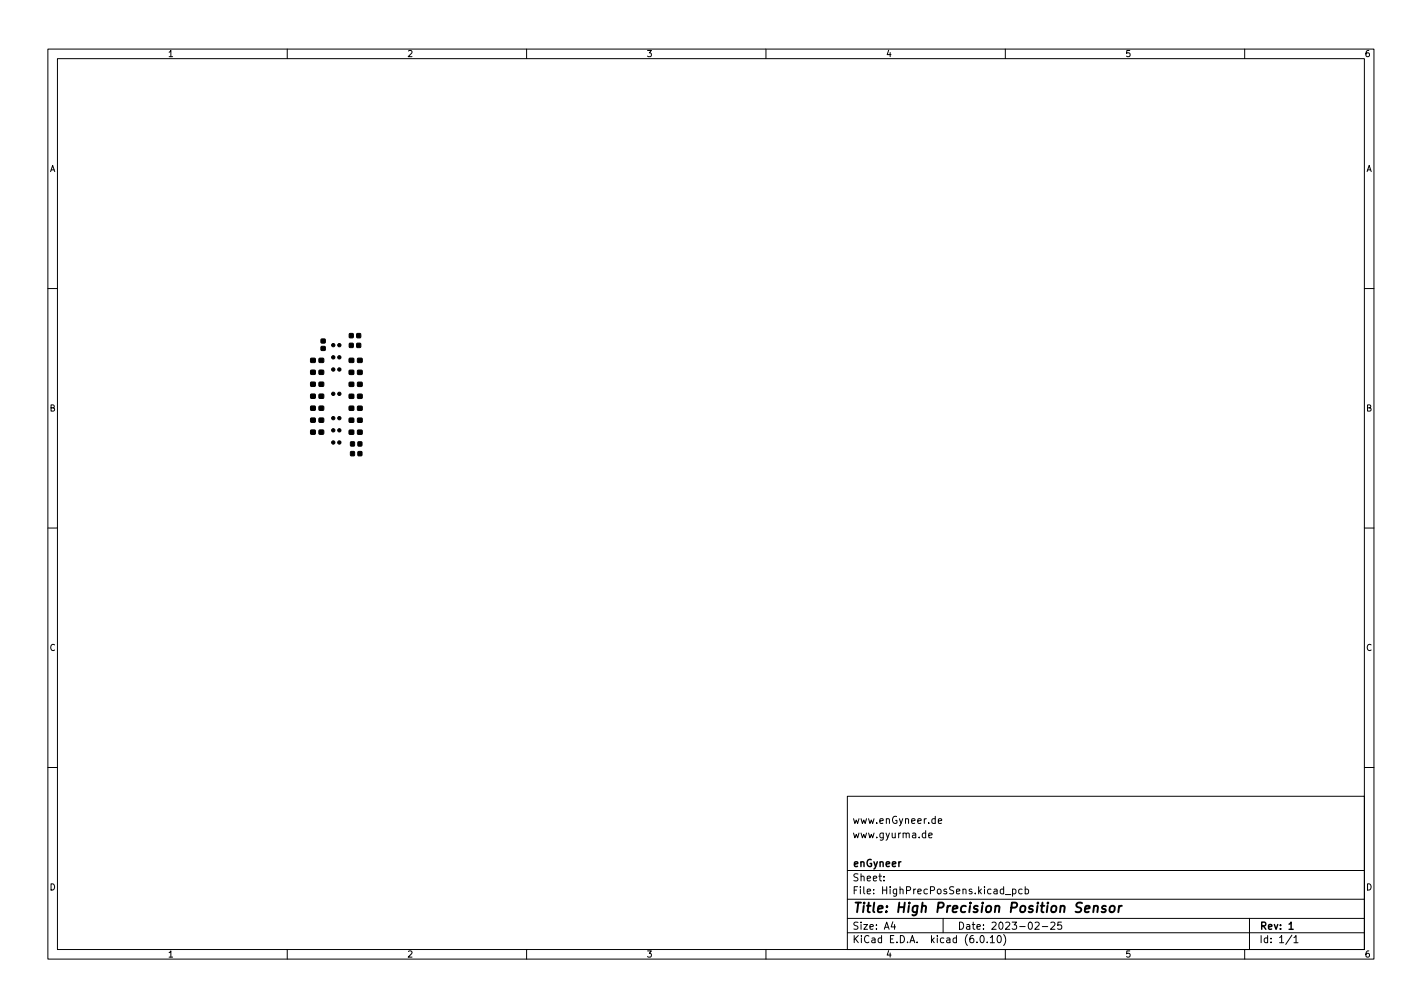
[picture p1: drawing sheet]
<svg xmlns="http://www.w3.org/2000/svg" width="297mm" height="210mm" viewBox="0 0 297 210" stroke-linecap="round" stroke-linejoin="round" font-family="sans-serif">
<defs><g id="words">
<text font-size="2.8" x="178" y="190.6">Title: High Precision Position Sensor</text>
<g font-size="2.1">
<text x="178" y="172">www.enGyneer.de</text>
<text x="178" y="175">www.gyurma.de</text>
<text x="178" y="184">Sheet:</text>
<text x="178" y="181">enGyneer</text>
<text x="178" y="186.7">File: HighPrecPosSens.kicad_pcb</text>
<text x="178" y="196.9">KiCad E.D.A. kicad (6.0.10)</text>
<text x="178" y="194.1">Size: A4</text>
<text x="200" y="194.1">Date: 2023-02-25</text>
<text x="263" y="194.1">Rev: 1</text>
<text x="263" y="196.9">Id: 1/1</text>
</g>
<g font-size="1.8">
<text x="35" y="11.9">1</text>
<text x="85" y="11.9">2</text>
<text x="135" y="11.9">3</text>
<text x="185" y="11.9">4</text>
<text x="235" y="11.9">5</text>
<text x="285" y="11.9">6</text>
<text x="10.3" y="35.9">A</text>
<text x="285.3" y="35.9">A</text>
<text x="10.3" y="85.9">B</text>
<text x="285.3" y="85.9">B</text>
<text x="10.3" y="135.9">C</text>
<text x="285.3" y="135.9">C</text>
<text x="10.3" y="185.9">D</text>
<text x="285.3" y="185.9">D</text>
<text x="35" y="199.9">1</text>
<text x="85" y="199.9">2</text>
<text x="135" y="199.9">3</text>
<text x="185" y="199.9">4</text>
<text x="235" y="199.9">5</text>
<text x="285" y="199.9">6</text>
</g>
</g></defs>
<g fill="none" stroke="#000" stroke-width=".21">
<path d="M10 10.2h277v190.1h-277zM12 12.2h273v186.1h-273zM60 10.2v2M110 10.2v2M160 10.2v2M210 10.2v2M260 10.2v2M10 60.2h2M285 60.2h2M10 110.2h2M285 110.2h2M10 160.2h2"/>
<path d="M177 166.3h108v32h-108zM194 174.4l.7-.1-.1-.3-.4-.1-.2 .2 .1 .8h.5M196 171.4l.7-.1-.1-.3-.4-.1-.2 .2 .1 .8h.5M285 160.2h2M60 198.3v2M110 198.3v2M160 198.3v2M177 194.8h108M177 191.8h108M177 187.8h108M177 181.8h108M184.6 183.8v.1"/>
<path d="M184.6 183v.1M186.5 192.5l-.4 1h1M186.9 193v1M197 191.8v3M204.9 195.4l.2-.1a.8 .8 0 0 1 .5 .8 .8 .8 0 0 1-.5 .7 1 1 0 0 1-.2-1.4zM206.2 196.7v.1M206.9 195.8l.4-.5v1.5M206.9 196.8h.8M208.5 195.4l.1-.1a.8 .8 0 0 1 .6 .8 .8 .8 0 0 1-.6 .7 1 1 0 0 1-.1-1.4zM209.6 195.1a1.72 1.72 0 0 1 0 2.3M210 198.3v2M210 186.8h1.1"/>
<path d="M211.5 185.7l.4-.1 .3 .3-.1 .7h-.6M211.5 185.6v1.5M213.5 185.7l-.4-.1-.3 .3 .1 .7h.6M214.1 185.7l.5-.1 .3 .3-.2 .7h-.6M214.1 185.1v1.5M216.2 192.7l.6-.2 .3 .5-1 1h1M217.7 193.5h1.2M219.5 192.7l.6-.2 .3 .5-1 1h1M221.7 192.5h-.7l-.1 .7 .2-.1 .5 .1 .2 .2-.1 .5-.2 .1-.6-.1M260 198.3v2M261 191.8v6.5M269.9 195.3l-1.3 1.9"/>
<path d="M270.3 195.8l.4-.5v1.5M270.3 196.8h.8"/>
</g>
<path d="M269.3 193l.4-.5v1.5M269.3 194h.8" fill="none" stroke="#000" stroke-width=".3"/>
<path d="M228.5 189.3l.3-.2 .5 .1-.1 1.3M228.5 189.1l-.1 1.4M231 189.2a.49 .49 0 0 0-.8 .3l.1 .2 .6 .2 .1 .2-.3 .4-.6-.1M231.9 189.3l.1-.1a.5 .5 0 0 1 .9 .3l-.1 .6-.2 .3a.5 .5 0 0 1-.8-.3zM233.8 189.1l-.2 1.4M234.3 189.1l-.3 .1-.3 .3" fill="none" stroke="#000" stroke-width=".4"/>
<g fill="#000" stroke="#000" stroke-width=".21">
<path d="M64.9 74.8h.9v.8h-.9zM64.9 77.3h.9v.8h-.9zM67.1 72.4h.8v.7h-.8zM67.1 70.8h.8v.8h-.8zM66.7 74.8h.9v.8h-.9zM66.7 77.3h.9v.8h-.9zM73 77.3h.9v.8h-.9zM73 74.8h.9v.8h-.9zM73 71.7h.8v.8h-.8zM73 69.7h.8v.8h-.8zM74.5 71.7h.8v.8h-.8zM74.5 69.7h.8v.8h-.8z"/>
<path d="M74.7 77.3h.9v.8h-.9zM74.7 74.8h.9v.8h-.9zM64.9 89.8h.9v.8h-.9zM64.9 79.8h.9v.8h-.9zM64.9 87.3h.9v.8h-.9zM64.9 82.3h.9v.8h-.9zM64.9 84.8h.9v.8h-.9zM66.7 89.8h.9v.8h-.9zM66.7 79.8h.9v.8h-.9zM66.7 87.3h.9v.8h-.9zM66.7 82.3h.9v.8h-.9zM66.7 84.8h.9v.8h-.9z"/>
<path d="M73 82.3h.9v.8h-.9zM73 87.3h.9v.8h-.9zM73 89.8h.9v.8h-.9zM73 79.8h.9v.8h-.9zM73 84.8h.9v.8h-.9zM73.2 94.3h.8v.8h-.8zM73.2 92.3h.8v.8h-.8zM74.7 82.3h.9v.8h-.9zM74.7 87.3h.9v.8h-.9zM74.7 89.8h.9v.8h-.9zM74.7 79.8h.9v.8h-.9zM74.7 84.8h.9v.8h-.9z"/>
<path d="M74.8 94.3h.8v.8h-.8zM74.8 92.3h.8v.8h-.8z"/>
<circle cx="69.6" cy="72.1" r=".35"/>
<circle cx="69.6" cy="77.1" r=".35"/>
<circle cx="69.6" cy="74.6" r=".35"/>
<circle cx="70.9" cy="77.1" r=".35"/>
<circle cx="70.9" cy="72.1" r=".35"/>
<circle cx="70.9" cy="74.6" r=".35"/>
<circle cx="69.6" cy="92.4" r=".35"/>
<circle cx="69.6" cy="82.2" r=".35"/>
<circle cx="69.6" cy="87.3" r=".35"/>
<circle cx="69.6" cy="89.8" r=".35"/>
<circle cx="70.9" cy="82.2" r=".35"/>
<circle cx="70.9" cy="87.3" r=".35"/>
<circle cx="70.9" cy="92.4" r=".35"/>
<circle cx="70.9" cy="89.8" r=".35"/>
</g>
<use href="#words"/>
</svg>
